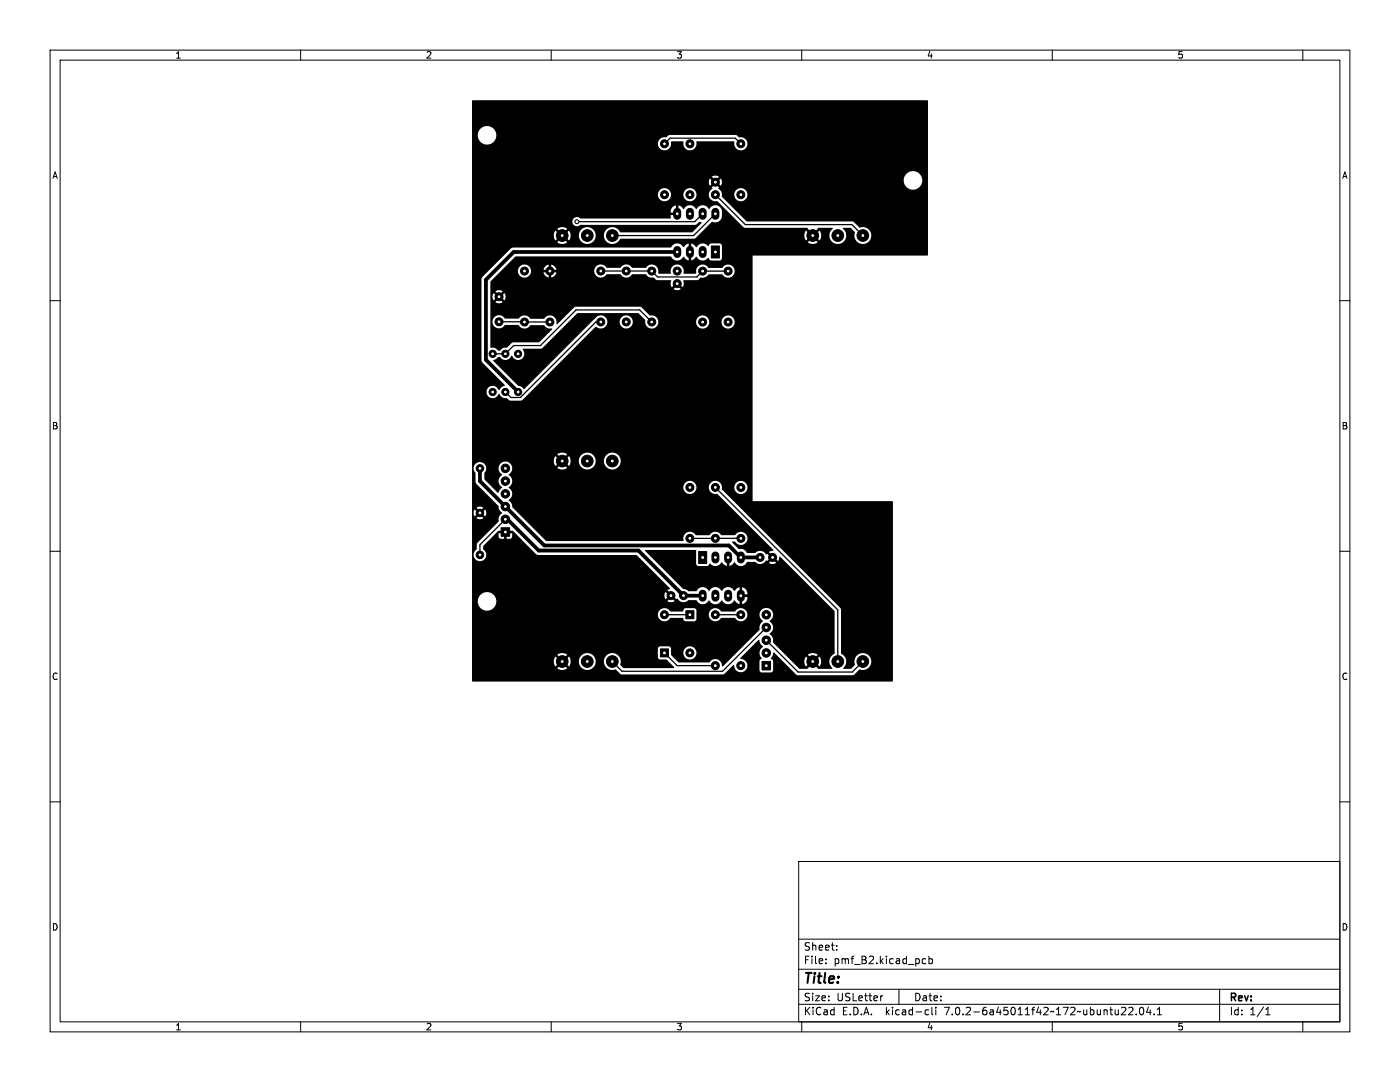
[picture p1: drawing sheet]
<svg xmlns="http://www.w3.org/2000/svg" width="279mm" height="216mm" viewBox="0 0 279 216" stroke-linecap="round" stroke-linejoin="round" font-family="sans-serif">
<defs><g id="words">
<text font-size="2.8" x="160.4" y="196.7">Title:</text>
<g font-size="2.1">
<text x="160.4" y="189.8">Sheet:</text>
<text x="160.4" y="192.5">File:</text>
<text x="166.4" y="192.5">pmf_B2.kicad_pcb</text>
<text x="160.4" y="202.7">KiCad</text>
<text x="160.4" y="199.9">Size:</text>
<text x="167" y="199.9">USLetter</text>
<text x="168" y="202.7">E.D.A.</text>
<text x="176.8" y="202.7">kicad-cli</text>
<text x="182.4" y="199.9">Date:</text>
<text x="188.6" y="202.7">7.0.2-6a45011f42~172~ubuntu22.04.1</text>
<text x="245.4" y="200.1">Rev:</text>
<text x="245.4" y="202.7">Id:</text>
<text x="249.4" y="202.7">1/1</text>
</g>
<g font-size="1.8">
<text x="35" y="11.8">1</text>
<text x="85" y="11.8">2</text>
<text x="135" y="11.8">3</text>
<text x="185" y="11.8">4</text>
<text x="235" y="11.8">5</text>
<text x="10.4" y="35.8">A</text>
<text x="267.8" y="35.8">A</text>
<text x="10.3" y="85.8">B</text>
<text x="267.7" y="85.8">B</text>
<text x="10.3" y="135.8">C</text>
<text x="267.7" y="135.8">C</text>
<text x="10.3" y="185.8">D</text>
<text x="267.7" y="185.8">D</text>
<text x="35" y="205.7">1</text>
<text x="85" y="205.7">2</text>
<text x="135" y="205.7">3</text>
<text x="185" y="205.7">4</text>
<text x="235" y="205.7">5</text>
</g>
</g></defs>
<g fill="none" stroke="#000" stroke-width=".2">
<path d="M10 10h259.4v195.9h-259.4zM12 12h255.4v191.9h-255.4zM60 10v2M110 10v2M160 10v2M210 10v2M260 10v2M10 60h2M267.4 60h2M10 110h2M267.4 110h2M10 160h2"/>
<path d="M267.4 160h2M159.4 171.9h108v32h-108zM159.4 197.4h108M159.4 193.4h108M159.4 187.4h108M164.8 192.2v.1M164.8 191.4v.1M167 189.5v.1M167 188.7v.1M176.2 198.7l-.3 .1M179.4 197.4v3M184.2 192.2h.6"/>
<path d="M184.2 191.4h.6M185.4 191.4l.4-.1 .3 .3-.1 .6h-.6M185.4 190.8v1.5M243.4 197.4v6.5M60 203.9v2M110 203.9v2M159.4 200.4h108M160 203.9v2M184.9 201.5l.4 .1M185.3 202.4l-.4 .1M186 201v1.3l.2 .2M186.8 201v.1"/>
<path d="M186.8 201.5v1M210 203.9v2M224.4 201l.3 .3-.1 .3-.8 .9h.9M225.3 201.1l.5-.1 .3 .4-.9 1.1h.9M226.8 202.4v.1M227.6 201.1l.2-.1a.8 .8 0 0 1 .5 .7 .8 .8 0 0 1-.5 .8 1 1 0 0 1-.2-1.4zM229.2 200.9l-.4 1.1h1M229.5 201.5v1M230.3 202.4v.1M231 202.5h.8M231 201.4l.4-.4v1.5M252.6 202.5h.9"/>
<path d="M252.6 201.4l.4-.4v1.5M260 203.9v2"/>
</g>
<g fill="#000" stroke="#000" stroke-width=".2">
<path d="M142 49.1h1.6v2.4h-1.6zM100 105.3h1.7v1.7h-1.7zM139.4 110h1.6v2.4h-1.6zM131.8 129.5h1.6v1.6h-1.6zM136.9 121.9h1.6v1.6h-1.6zM152.1 132h1.7v1.7h-1.7z"/>
<circle cx="132.6" cy="28.7" r=".8"/>
<circle cx="132.6" cy="38.8" r=".8"/>
<circle cx="137.7" cy="38.8" r=".8"/>
<circle cx="137.7" cy="28.7" r=".8"/>
<circle cx="142.8" cy="36.3" r=".8"/>
<circle cx="142.8" cy="38.8" r=".8"/>
<circle cx="147.8" cy="38.8" r=".8"/>
<circle cx="147.8" cy="28.7" r=".8"/>
<circle cx="99.6" cy="59.2" r=".8"/>
<circle cx="104.7" cy="54.1" r=".8"/>
<circle cx="109.7" cy="54.1" r=".8"/>
<circle cx="112.2" cy="47" r="1.17"/>
<circle cx="115.1" cy="44.2" r=".4"/>
<circle cx="117.2" cy="47" r="1.17"/>
<circle cx="119.9" cy="54.1" r=".8"/>
<circle cx="122.2" cy="47" r="1.17"/>
<circle cx="125" cy="54.1" r=".8"/>
<circle cx="130.1" cy="54.1" r=".8"/>
<circle cx="135.1" cy="56.6" r=".8"/>
<circle cx="135.1" cy="54.1" r=".8"/>
<circle cx="140.2" cy="54.1" r=".8"/>
<circle cx="145.3" cy="54.1" r=".8"/>
<circle cx="162.2" cy="47" r="1.17"/>
<circle cx="167.2" cy="47" r="1.17"/>
<circle cx="172.2" cy="47" r="1.17"/>
<circle cx="98.3" cy="78.2" r=".72"/>
<circle cx="98.3" cy="70.6" r=".72"/>
<circle cx="99.6" cy="64.2" r=".8"/>
<circle cx="100.9" cy="78.2" r=".72"/>
<circle cx="100.9" cy="70.6" r=".72"/>
<circle cx="103.4" cy="70.6" r=".72"/>
<circle cx="103.4" cy="78.2" r=".72"/>
<circle cx="104.7" cy="64.2" r=".8"/>
<circle cx="109.7" cy="64.2" r=".8"/>
<circle cx="119.9" cy="64.2" r=".8"/>
<circle cx="125" cy="64.2" r=".8"/>
<circle cx="130.1" cy="64.2" r=".8"/>
<circle cx="140.2" cy="64.3" r=".8"/>
<circle cx="145.3" cy="64.3" r=".8"/>
<circle cx="95.8" cy="93.5" r=".75"/>
<circle cx="100.9" cy="93.5" r=".85"/>
<circle cx="100.9" cy="96" r=".85"/>
<circle cx="100.9" cy="98.5" r=".85"/>
<circle cx="112.2" cy="92" r="1.17"/>
<circle cx="117.2" cy="92" r="1.17"/>
<circle cx="122.2" cy="92" r="1.17"/>
<circle cx="137.7" cy="97.3" r=".8"/>
<circle cx="142.8" cy="97.3" r=".8"/>
<circle cx="147.9" cy="97.3" r=".8"/>
<circle cx="95.8" cy="110.7" r=".75"/>
<circle cx="95.8" cy="102.3" r=".75"/>
<circle cx="100.9" cy="101.1" r=".85"/>
<circle cx="100.9" cy="103.6" r=".85"/>
<circle cx="133.9" cy="118.8" r=".8"/>
<circle cx="136.4" cy="118.8" r=".8"/>
<circle cx="137.7" cy="107.4" r=".8"/>
<circle cx="142.8" cy="107.4" r=".8"/>
<circle cx="147.9" cy="107.4" r=".8"/>
<circle cx="151.7" cy="111.2" r=".8"/>
<circle cx="154.2" cy="111.2" r=".8"/>
<circle cx="112.2" cy="132" r="1.17"/>
<circle cx="117.2" cy="132" r="1.17"/>
<circle cx="122.2" cy="132" r="1.17"/>
<circle cx="132.6" cy="122.7" r=".8"/>
<circle cx="137.7" cy="130.3" r=".8"/>
<circle cx="142.8" cy="132.8" r=".8"/>
<circle cx="142.8" cy="122.7" r=".8"/>
<circle cx="147.8" cy="132.8" r=".8"/>
<circle cx="147.8" cy="122.7" r=".8"/>
<circle cx="152.9" cy="125.2" r=".85"/>
<circle cx="152.9" cy="127.7" r=".85"/>
<circle cx="152.9" cy="122.7" r=".85"/>
<circle cx="152.9" cy="130.3" r=".85"/>
<circle cx="162.2" cy="132" r="1.17"/>
<circle cx="167.2" cy="132" r="1.17"/>
<circle cx="172.2" cy="132" r="1.17"/>
</g>
<g fill="none" stroke="#000" stroke-width="1.6">
<path d="M135.2 42.3v.8M135.2 49.9v.8M137.7 42.3v.8M137.7 49.9v.8M140.2 42.3v.8M140.2 49.9v.8M142.8 42.3v.8M140.2 118.5v.8M142.8 110.8v.8M142.8 118.5v.8M145.3 110.8v.8M145.3 118.5v.8"/>
<path d="M147.9 110.8v.8M147.9 118.5v.8"/>
</g>
<g fill="none" stroke="#000" stroke-width=".25">
<path d="M132.6 28.7l1.1-1.1h13l1.2 1.1M142.8 38.9l5.9 5.9h21.3l2.2 2.2M119.9 54.1h10.2l1.1 1.2h7.9l1.1-1.2h5.1M140.2 42.7l-1.5 1.5h-23.6M142.8 42.7l-4.4 4.3h-16.2M99.6 64.2l10.2 .1M119.9 64.2h-1l-15 15.1h-1.9l-1.1-1.1M130.1 64.3l-2.4-2.5h-12.7l-7.1 7.1h-5.4l-1.6 1.7h-2.6M142.8 97.3l24.4 24.4v10.3M100.9 103.6l-5.1 5.1v2M137.7 107.4h.1M142.8 107.4h.1"/>
<path d="M147.8 107.4h-10.1M132.6 130.3l2.5 2.5h7.7M132.6 122.7h5.1M142.8 122.7h5M152.9 125.2l-8.7 8.7h-20.1l-1.9-1.9M152.9 127.8l6.4 6.3h10.8l2.1-2.1"/>
</g>
<path d="M135.2 50.3h-32.7l-5.5 5.5v16l6.4 6.4M95.8 93.5v2.5l12.8 12.8h36.9l2.4 2.4h3.8M100.9 103.6h.4l6.2 6.3h19.9l9 9h3.8" fill="none" stroke="#000" stroke-width=".75"/>
<path d="M94.2 20.1l90.9-.1 .1 .1v30.8l-35 .1v49l28 .1v35.8l-83.9 .1-.1-.1v-3.9h16.3l.3 1 .8-.8 .4 .4-.8 .8a1.66 1.66 0 0 0 2 0l-.8-.8 .4-.4 .8 .8 .3-1h1.6a1.68 1.68 0 0 0 2.5 1.5 1.68 1.68 0 0 0 .2-2.9 1.68 1.68 0 0 0-2.7 1.1v.3h-1.6l-.3-1-.8 .8-.4-.4 .8-.8-.2-.1a1.67 1.67 0 0 0-1.8 .1l.8 .8-.4 .4-.8-.8-.3 1h-16.3v-9.3h37.1a1.35 1.35 0 0 0 1 1.2 1.35 1.35 0 0 0 1.5-.6h2.4l.2 .1a.5 .5 0 0 0 .4 .6l1.9-.1 .3-.3v-.9h2.4a1.35 1.35 0 0 0 1.1 1.2 1.35 1.35 0 0 0 1.5-.6h2.7a1.33 1.33 0 0 0 2 .3 1.33 1.33 0 0 0-.1-2.1 1.33 1.33 0 0 0-2 .5h-2.7a1.32 1.32 0 0 0-1.5-.6 1.32 1.32 0 0 0-1 1.3h-2.4v-.9l-.5-.4h-1.7l-.3 .1-.3 .5h-2.4a1.32 1.32 0 0 0-1.5-.6 1.32 1.32 0 0 0-1 1.3h-37.1v-2.6h1.1l.1 .2a1.85 1.85 0 0 0 2.9 1.2 1.85 1.85 0 0 0-.3-3.2 1.85 1.85 0 0 0-2.7 1.8h-1.1v-9.4h.3v.2a1.28 1.28 0 0 0 2 .8 1.28 1.28 0 0 0-.1-2.1l.1-.7 2.9-3h1v.5h-.9v.7l.3 .4h.8v-.9h.5v.9h.7l.4-.2v-.9h-.9v-.5h1l4.5 4.5 .5 .3h19.7l6.7 6.7v.2l-.5 .2 .7 .7-.4 .3-.7-.7-.2 .5 .2 1 .7-.7 .4 .3-.7 .7a1.28 1.28 0 0 0 1.4 0l-.7-.7 .4-.3 .7 .7 .3-.1a1.36 1.36 0 0 0 2.1 .2l1.6 .1a1.38 1.38 0 0 0 1.2 .8 1.38 1.38 0 0 0 1.3-.8 1.43 1.43 0 0 0 2.5 0 1.43 1.43 0 0 0 2.6 0l.4 .5 .6 .2v-1.3h.5v1.3h.2a1.32 1.32 0 0 0 .9-1.4h-1v-.5h1a1.32 1.32 0 0 0-1.1-1.4v1.3h-.5v-1.3l-1.1 .7a1.39 1.39 0 0 0-1.2-.8 1.39 1.39 0 0 0-1.3 .8 1.43 1.43 0 0 0-2.5 0 1.43 1.43 0 0 0-1.3-.8 1.43 1.43 0 0 0-1.3 .9h-1.5l-.5-.4-.6-.1-7.6-7.7 10.1-.1 .1 .2v2.6l.2 .3 .3 .1h1.7l.5-.5a1.49 1.49 0 0 0 2.4-.2l.5 .4 .6 .3v-1.3h.5v1.3l1-.7a1.39 1.39 0 0 0 1.3 .8 1.39 1.39 0 0 0 1.3-.9h1.5l.1 .1a1.31 1.31 0 0 0 2-.3l.3 .1 .7-.7 .4 .3-.7 .7a1.28 1.28 0 0 0 1.4 0l-.7-.7 .4-.3 .7 .7 .2-.9h.2l10.8 10.8v8.5a1.78 1.78 0 0 0-.4 3l-2.8 .1-.9-.9 .4-.4 .8 .7a1.67 1.67 0 0 0 0-1.9l-.8 .8-.4-.4 .8-.8a1.66 1.66 0 0 0-2 0l.8 .8-.4 .4-.8-.8a1.67 1.67 0 0 0 0 2l.8-.8 .4 .4-.9 .8h-1.6l-5.3-5.3a1.57 1.57 0 0 0-.6-1.6 1.48 1.48 0 0 0 0-2.6 1.4 1.4 0 0 0 .4-2.1 1.4 1.4 0 0 0-2.2 0 1.4 1.4 0 0 0 .5 2.1l-.1 .2a1.51 1.51 0 0 0-.6 1.6l-7.3 7.3-.2-.1a1.37 1.37 0 0 0-1-1.3 1.37 1.37 0 0 0-1.6 .6h-6l-1.6-1.5v-.4h2.5a1.31 1.31 0 0 0 1.9 1.2 1.31 1.31 0 0 0 .2-2.3 1.31 1.31 0 0 0-2.1 .9v.2h-2.5v-.9l-.3-.4h-1.9l-.4 .2v1.9l.1 .3 .4 .2h1.2l1.5 1.5-.1 .2h-9.9l-.7-.6a1.72 1.72 0 0 0-1.3-2.4 1.72 1.72 0 0 0-2 2 1.72 1.72 0 0 0 2.4 1.3l.9 .9 .3 .1h20.1l.4-.2 1.7-1.7h.2a1.32 1.32 0 0 0 1.3 1.4 1.32 1.32 0 0 0 1.3-1.2 1.32 1.32 0 0 0-1.3-1.4l-.1-.2 3.7-3.6h.1a1.81 1.81 0 0 0 .8 1.3 1.53 1.53 0 0 0-.3 2.4l-.4 .5v1.9l.4 .4h1.9l.3-.3 .1-2-.5-.5 .6-1.2 4.4 4.3 .4 .2h11l1.3-1.1a1.71 1.71 0 0 0 2.3-1 1.71 1.71 0 0 0-1.3-2.2 1.71 1.71 0 0 0-2 1.6l.1 .6-.7 .8h-1.6a1.85 1.85 0 0 0-.5-3v-9l-23.8-23.8 .1-.3h2.4l.1 .1a1.31 1.31 0 0 0 2 .9 1.31 1.31 0 0 0-.2-2.3 1.31 1.31 0 0 0-1.9 1.3h-2.4a1.32 1.32 0 0 0-1.5-1.3 1.32 1.32 0 0 0-1.1 1.6 1.32 1.32 0 0 0 1.7 1l11.1 11.1v.2l-.8 .2 .7 .7-.4 .4-.7-.7-.2 .1a1.43 1.43 0 0 0-2.2-.3h-1.6l-.1-.1a1.51 1.51 0 0 0-1.6-.7l-1.3-1.3 .5-.1a1.35 1.35 0 0 0 2.1 .4 1.35 1.35 0 0 0 0-2.1 1.35 1.35 0 0 0-2.1 .4h-2.7a1.39 1.39 0 0 0-2.4 0h-2.7a1.36 1.36 0 0 0-1.7-.6 1.36 1.36 0 0 0-.7 1.7l-27.4 .1-6.8-6.9a1.69 1.69 0 0 0-.7-1.3 1.49 1.49 0 0 0 0-2.5h34.9v.2a1.31 1.31 0 0 0 2.1 .8 1.31 1.31 0 0 0-.2-2.2 1.31 1.31 0 0 0-1.9 1.2l-34.9-.1a1.44 1.44 0 0 0 0-2.5 1.4 1.4 0 0 0 .4-2.1 1.4 1.4 0 0 0-2.1 0 1.4 1.4 0 0 0 .4 2.1 1.48 1.48 0 0 0 0 2.6l-.4 .4-.3 .6h-.2l-2.6-2.6v-1.4a1.27 1.27 0 0 0-.1-1.8 1.27 1.27 0 0 0-1.8 .1 1.27 1.27 0 0 0 .1 1.8v1.7l.1 .4 4.5 4.4 .2 .8 .5 .6-.1 .2a1.51 1.51 0 0 0-.6 1.6l-4.2 4.2-.2 1.3-.4 .5-.2 .6h-.3v-7.3h.9a1.24 1.24 0 0 0 1.4 0l-.7-.7-.7 .7h-.9v-1h.3l.2 .6 .7-.6a.38 .38 0 0 0 .4 .3 .38 .38 0 0 0 .3-.3l.7 .6 .2-.6-.2-.7-.7 .6a.35 .35 0 0 0-.3-.3 .35 .35 0 0 0-.4 .4l-.7-.7-.2 .7h-.3v-1.1h.9l.7 .7 .7-.7a1.24 1.24 0 0 0-1.4 0h-.9v-9.3h16.3l.3 1 .8-.8 .4 .4-.8 .8a1.66 1.66 0 0 0 2 0l-.8-.8 .4-.4 .8 .8 .3-1h1.6a1.68 1.68 0 0 0 1.7 1.7 1.68 1.68 0 0 0 1.7-1.7h1.6v.3a1.68 1.68 0 0 0 2.7 1.1 1.68 1.68 0 0 0-.2-2.9 1.68 1.68 0 0 0-2.5 1.5h-1.6v-.3a1.68 1.68 0 0 0-1.8-1.4 1.68 1.68 0 0 0-1.6 1.7h-1.6l-.3-1-.8 .8-.4-.4 .8-.8a1.66 1.66 0 0 0-2 0l.8 .8-.4 .4-.8-.8-.3 1h-16.3v-20.3h1.9l.2 .6 4.4 4.5v.2a1.56 1.56 0 0 0-1.1 .9 1.25 1.25 0 0 0-1.6-.9 1.25 1.25 0 0 0-.8 1.6 1.25 1.25 0 0 0 1.7 .7l.6-.7h.2a1.37 1.37 0 0 0 1.5 .9l.7 .4h2.1l.2-.1 14.7-14.6a1.37 1.37 0 0 0 1.5 .3 1.37 1.37 0 0 0 .8-1.3h2.5v.3a1.31 1.31 0 0 0 2.1 .8 1.31 1.31 0 0 0-.2-2.2 1.31 1.31 0 0 0-1.9 1.1h-2.5v-.2a1.32 1.32 0 0 0-1.1-1.1 1.32 1.32 0 0 0-1.3 .7l-14.2 14-.6-.4-.6-.2-4.9-5v-.2l.4-.1 .4-.4a.66 .66 0 0 1 .9 .4 1.37 1.37 0 0 0 1.9-.7 1.3 1.3 0 0 0 1.9 .7 1.3 1.3 0 0 0 .3-2l3.9-.2 7.1-7h12l1.5 1.4a1.32 1.32 0 0 0 1.1 1.6 1.32 1.32 0 0 0 1.5-1.2h7.5v.2a1.31 1.31 0 0 0 1.4 1.1 1.31 1.31 0 0 0 1.2-1.3h2.5v.2a1.31 1.31 0 0 0 2.1 .8 1.31 1.31 0 0 0-.2-2.2 1.31 1.31 0 0 0-1.9 1.2h-2.5v-.3a1.31 1.31 0 0 0-1.4-1 1.31 1.31 0 0 0-1.2 1.3h-7.5a1.4 1.4 0 0 0-1.7-1.4l-1.7-1.6-.3-.1h-12.8l-.4 .2-3.4 3.3a1.46 1.46 0 0 0-1.8-1.7l-.8 .6h-2.6a1.43 1.43 0 0 0-2.4 0h-2.8a1.33 1.33 0 0 0-2-.3 1.33 1.33 0 0 0 .1 2 1.33 1.33 0 0 0 2-.5l2.7 .1a1.37 1.37 0 0 0 2.4 0h2.6l.6 .5 1 .1 .1 .2-2.6 2.6h-5.2l-1.3 1.1a1.42 1.42 0 0 0-1.4 .6l-.4-.2a1.52 1.52 0 0 0-1.4-.4v-10.2h.4l.2 .7 .7-.7 .4 .4-.7 .7 .5 .2 .9-.2-.7-.7 .4-.4 .7 .7a1.29 1.29 0 0 0 0-1.4l-.7 .7-.4-.4 .7-.7-.9-.2-.5 .2 .7 .7-.4 .4-.7-.7-.2 .7h-.4v-3l2.1-2.1h3.4a1.31 1.31 0 0 0 1.4 1.3 1.31 1.31 0 0 0 1.2-1.6h3.4v.5h-.9l.4 .8 .6 .3v-1h.5v1l.6-.3 .3-.4 .1-.4h-.9l.1-.2h8.4a1.35 1.35 0 0 0 1 1.3 1.35 1.35 0 0 0 1.5-.7h2.7a1.38 1.38 0 0 0 2.4 0h2.6l.6 .5 1 .2 .7 .5h2.7l.2 .1a1.3 1.3 0 0 0 .1 1.3l.7-.7 .3 .4-.7 .7 .3 .1 .7 .1 .5-.2-.7-.7 .3-.4 .7 .7a1.62 1.62 0 0 0 .2-1.4h2.8l.7-.5a1.49 1.49 0 0 0 1.5-.7l2.8 .1a1.33 1.33 0 0 0 2 .2 1.33 1.33 0 0 0-.1-2 1.33 1.33 0 0 0-2 .5l-2.7-.1a1.35 1.35 0 0 0-1.7-.5 1.35 1.35 0 0 0-.8 1.6l-.1 .1h-2.4a1.36 1.36 0 0 0-1.3-1.8 1.36 1.36 0 0 0-1.2 1.8h-2.3l-.2-.1a1.38 1.38 0 0 0-.8-1.6 1.38 1.38 0 0 0-1.7 .5h-2.8a1.39 1.39 0 0 0-2.3 0h-2.7a1.32 1.32 0 0 0-1.5-.6 1.32 1.32 0 0 0-1 1.3h-8.4l-.1-.3h.9l-.2-.6-.8-.4v1h-.5v-1l-.8 .4-.2 .6h-2.5l-.1-.2a1.31 1.31 0 0 0-1.5-.8 1.31 1.31 0 0 0-1 1.3h-3.4l2.9-2.9h31a1.38 1.38 0 0 0 1.3 .8 1.38 1.38 0 0 0 1.2-.8l.4 .5 .6 .3v-1.4h.5v1.4l1.1-.8a1.4 1.4 0 0 0 2.4 .3l.2 .3 .3 .2h1.8l.4-.5v-2.5l-.2-.3-.3-.1h-1.7l-.5 .5a1.49 1.49 0 0 0-2.4 .2l-.5-.4-.6-.3v1.4h-.5v-1.4l-1 .7a1.39 1.39 0 0 0-1.3-.7 1.39 1.39 0 0 0-1.2 .8h-31.3l-.6 .1-5.9 6v16.2h-1.9v-24.7h16.3l.3 1 .8-.8 .4 .4-.8 .8a1.66 1.66 0 0 0 2 0l-.8-.8 .4-.4 .8 .8 .3-1h1.6a1.68 1.68 0 0 0 2.5 1.5 1.68 1.68 0 0 0 .2-2.9 1.68 1.68 0 0 0-2.7 1.1v.3h-1.6l-.3-1-.8 .8-.4-.4 .8-.8-.2-.1a1.67 1.67 0 0 0-1.8 .1l.8 .8-.4 .4-.8-.8-.3 1h-16.3v-2.8h20a.95 .95 0 0 0 .6 .9 .95 .95 0 0 0 1-.2h22.8l.4-.1 .6-.6 .4 .2-1.9 2-14.3-.1a1.7 1.7 0 0 0-2.7-.5 1.7 1.7 0 0 0 .2 2.7 1.7 1.7 0 0 0 2.5-.9h14.7l.4-.1 3.2-3.3a1.34 1.34 0 0 0 2-1.1v-1.1a1.37 1.37 0 0 0-1.2-1 1.37 1.37 0 0 0-1.4 .7 1.43 1.43 0 0 0-2.5 0 1.43 1.43 0 0 0-2.6 0l-.4-.4-.6-.3v1.3h-.5v-1.3h-.2a1.32 1.32 0 0 0-.9 1.4h1v.5h-1l.1 .6-.1 .1h-18a.91 .91 0 0 0-1-.2 .91 .91 0 0 0-.6 .8h-20v-5.3h37.1v.2a1.31 1.31 0 0 0 1.4 1.1 1.31 1.31 0 0 0 1.2-1.3h2.5v.2a1.31 1.31 0 0 0 1.4 1.1 1.31 1.31 0 0 0 1.2-1.3h2.5v.2a1.43 1.43 0 0 0 1.7 1.1l5.4 5.2 12.5 .1 .9 .9-.4 .4-.8-.7a1.67 1.67 0 0 0 0 1.9l.8-.8 .4 .4-.8 .8a1.66 1.66 0 0 0 2 0l-.8-.8 .4-.4 .8 .8a1.67 1.67 0 0 0 0-2l-.8 .8-.4-.4 .9-.9h2.8l.1 .1a1.69 1.69 0 0 0-.3 2.5 1.69 1.69 0 0 0 2.5 .1 1.69 1.69 0 0 0-.2-2.5l.1-.2h1.4l.9 .8a1.72 1.72 0 0 0 1.3 2.4 1.72 1.72 0 0 0 2-2 1.72 1.72 0 0 0-2.4-1.3l-1.1-1.1-.4-.1h-20.9l-5.1-5 .1-.3h2.4a1.31 1.31 0 0 0 1.9 1.1 1.31 1.31 0 0 0 .2-2.2 1.31 1.31 0 0 0-2 .8l-.1 .3h-2.4l-.2-.7-.5-.5 .1-.3-.7-.7 .4-.3 .7 .7 .2-.5-.1-.5h36.3l.1 .2a1.85 1.85 0 0 0 2.9 1.2 1.85 1.85 0 0 0-.3-3.2 1.85 1.85 0 0 0-2.7 1.8h-36.3l-.1-.5-.7 .7-.4-.3 .7-.7-.7-.3-.8 .3 .7 .7-.3 .3-.7-.7a1.28 1.28 0 0 0 0 1.5l.7-.7 .3 .3-.7 .7 .2 .3-.6 .5-.1 .7h-2.5v-.3a1.31 1.31 0 0 0-1.4-1.1 1.31 1.31 0 0 0-1.2 1.4h-2.5v-.3a1.31 1.31 0 0 0-1.4-1.1 1.31 1.31 0 0 0-1.2 1.4h-37.1v-11.8h1.1l.1 .2a1.86 1.86 0 0 0 2.6 1.4h33.3v.2a1.34 1.34 0 0 0 1.7 1.1 1.34 1.34 0 0 0 .9-1.7h2.5a1.35 1.35 0 0 0 1.3 1.7 1.35 1.35 0 0 0 1.3-1.8l7.5 .1a1.34 1.34 0 0 0 1.2 1.7 1.34 1.34 0 0 0 1.5-1.5 1.34 1.34 0 0 0-1.8-1.1l-.7-.5h-12.9l-.4 .1-.4 .4a1.33 1.33 0 0 0-1.7 1.3h-33.3a1.86 1.86 0 0 0 .2-3.3 1.86 1.86 0 0 0-2.9 1.7h-1.1z" fill="#000"/>
<g fill="#fff" stroke="#fff" stroke-width=".2">
<circle cx="115.1" cy="44.2" r=".17"/>
<circle cx="162.2" cy="132" r=".17"/>
<circle cx="167.2" cy="132" r=".17"/>
<circle cx="172.2" cy="132" r=".17"/>
<circle cx="95.8" cy="93.5" r=".17"/>
<circle cx="112.2" cy="47" r=".18"/>
<circle cx="117.2" cy="47" r=".18"/>
<circle cx="122.2" cy="47" r=".18"/>
<circle cx="95.8" cy="102.4" r=".17"/>
<circle cx="112.2" cy="92" r=".17"/>
<circle cx="117.2" cy="92" r=".17"/>
<circle cx="122.2" cy="92" r=".18"/>
<circle cx="97.2" cy="27" r=".17"/>
<circle cx="162.2" cy="47" r=".18"/>
<circle cx="167.2" cy="47" r=".18"/>
<circle cx="172.2" cy="47" r=".18"/>
<circle cx="182.2" cy="36" r=".17"/>
<circle cx="112.2" cy="132" r=".17"/>
<circle cx="117.2" cy="132" r=".17"/>
<circle cx="122.2" cy="132" r=".18"/>
<circle cx="97.2" cy="120" r=".17"/>
<circle cx="95.8" cy="110.7" r=".17"/>
<circle cx="142.8" cy="50.3" r=".17"/>
<circle cx="140.2" cy="50.3" r=".17"/>
<circle cx="137.7" cy="50.3" r=".17"/>
<circle cx="135.2" cy="50.3" r=".17"/>
<circle cx="135.2" cy="42.7" r=".17"/>
<circle cx="137.7" cy="42.7" r=".17"/>
<circle cx="140.2" cy="42.7" r=".17"/>
<circle cx="142.8" cy="42.7" r=".17"/>
<circle cx="132.6" cy="38.9" r=".17"/>
<circle cx="132.6" cy="28.7" r=".17"/>
<circle cx="142.8" cy="97.3" r=".18"/>
<circle cx="142.8" cy="107.4" r=".18"/>
<circle cx="109.8" cy="64.3" r=".17"/>
<circle cx="109.8" cy="54.1" r=".17"/>
<circle cx="103.4" cy="70.6" r=".17"/>
<circle cx="100.9" cy="70.6" r=".17"/>
<circle cx="98.3" cy="70.6" r=".17"/>
<circle cx="125" cy="64.2" r=".18"/>
<circle cx="125" cy="54.1" r=".18"/>
<circle cx="154.2" cy="111.2" r=".18"/>
<circle cx="151.7" cy="111.2" r=".18"/>
<circle cx="140.2" cy="64.3" r=".17"/>
<circle cx="140.2" cy="54.1" r=".17"/>
<circle cx="136.4" cy="118.8" r=".18"/>
<circle cx="133.9" cy="118.8" r=".18"/>
<circle cx="145.3" cy="64.3" r=".17"/>
<circle cx="145.3" cy="54.1" r=".17"/>
<circle cx="135.2" cy="56.6" r=".17"/>
<circle cx="135.2" cy="54.1" r=".17"/>
<circle cx="147.9" cy="97.3" r=".17"/>
<circle cx="147.9" cy="107.4" r=".17"/>
<circle cx="137.7" cy="122.7" r=".18"/>
<circle cx="137.7" cy="130.3" r=".18"/>
<circle cx="132.6" cy="130.3" r=".18"/>
<circle cx="132.6" cy="122.7" r=".18"/>
<circle cx="137.7" cy="107.4" r=".18"/>
<circle cx="137.7" cy="97.3" r=".18"/>
<circle cx="147.9" cy="38.9" r=".17"/>
<circle cx="147.9" cy="28.7" r=".17"/>
<circle cx="99.6" cy="64.2" r=".17"/>
<circle cx="99.6" cy="59.2" r=".17"/>
<circle cx="100.9" cy="106.2" r=".17"/>
<circle cx="100.9" cy="103.6" r=".17"/>
<circle cx="100.9" cy="101.1" r=".17"/>
<circle cx="100.9" cy="98.5" r=".17"/>
<circle cx="100.9" cy="96" r=".17"/>
<circle cx="100.9" cy="93.5" r=".17"/>
<circle cx="140.2" cy="111.2" r=".17"/>
<circle cx="142.8" cy="111.2" r=".17"/>
<circle cx="145.3" cy="111.2" r=".17"/>
<circle cx="147.9" cy="111.2" r=".17"/>
<circle cx="147.9" cy="118.9" r=".17"/>
<circle cx="145.3" cy="118.9" r=".17"/>
<circle cx="142.8" cy="118.9" r=".17"/>
<circle cx="140.2" cy="118.9" r=".17"/>
<circle cx="142.8" cy="38.9" r=".17"/>
<circle cx="142.8" cy="36.3" r=".17"/>
<circle cx="103.4" cy="78.2" r=".17"/>
<circle cx="100.9" cy="78.2" r=".17"/>
<circle cx="98.3" cy="78.2" r=".17"/>
<circle cx="147.8" cy="132.8" r=".18"/>
<circle cx="147.8" cy="122.7" r=".18"/>
<circle cx="104.7" cy="54.1" r=".17"/>
<circle cx="104.7" cy="64.3" r=".17"/>
<circle cx="137.7" cy="38.9" r=".17"/>
<circle cx="137.7" cy="28.7" r=".17"/>
<circle cx="130.1" cy="54.1" r=".17"/>
<circle cx="130.1" cy="64.3" r=".17"/>
<circle cx="152.9" cy="132.8" r=".17"/>
<circle cx="152.9" cy="130.3" r=".17"/>
<circle cx="152.9" cy="127.8" r=".17"/>
<circle cx="152.9" cy="125.2" r=".17"/>
<circle cx="152.9" cy="122.7" r=".17"/>
<circle cx="119.9" cy="64.2" r=".18"/>
<circle cx="119.9" cy="54.1" r=".18"/>
<circle cx="142.8" cy="122.7" r=".18"/>
<circle cx="142.8" cy="132.8" r=".18"/>
</g>
<use href="#words"/>
</svg>
